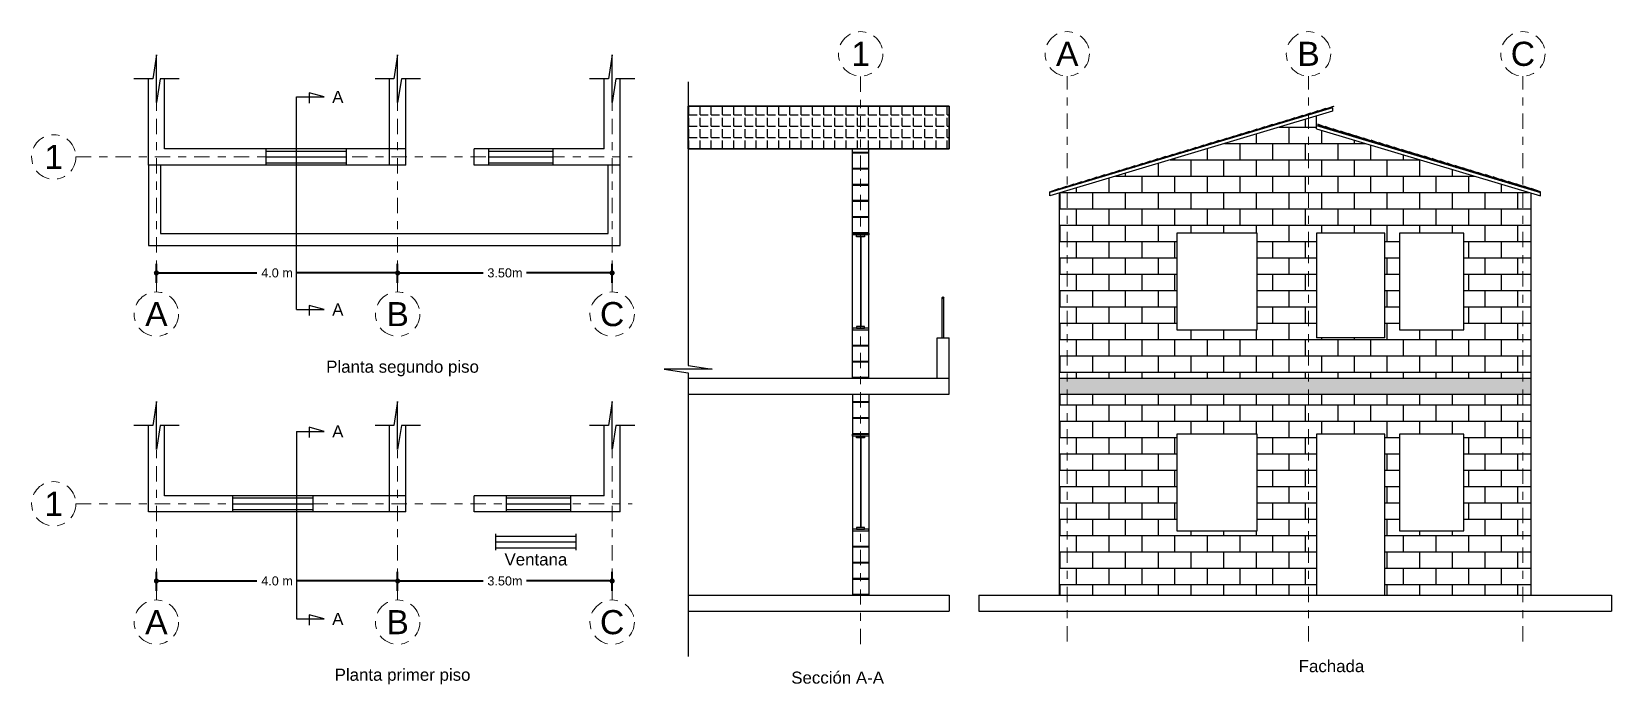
# Model space of a CAD drawing. Header units: metres. Extents: x 2537.7 to 2587, y 872.5 to 891.2.
# Drawn here: x 2567.37 to 2587.01, y 883.09 to 891.2 of the extents above; entities that cross this region are included whole.
import ezdxf
from ezdxf.enums import TextEntityAlignment as Align

# ---------------------------------------------------------------- set-up
doc = ezdxf.new("R2010")
doc.units = ezdxf.units.M
doc.header["$LTSCALE"] = 0.01
doc.linetypes.add('CENTER2', pattern=[28.575, 19.05, -3.175, 3.175, -3.175])
for name, color, linetype, lineweight in [('Columnas', 7, 'Continuous', 40), ('Ejes', 7, 'CENTER2', 5), ('Muros', 7, 'Continuous', 25), ('Ventanas', 5, 'Continuous', 25)]:
    doc.layers.add(name, color=color, linetype=linetype, lineweight=lineweight)
doc.styles.get("Standard").update_dxf_attribs({"font": 'arial.ttf'})
doc.dimstyles.new('1-75', dxfattribs={"dimscale": 75, "dimtxt": 0.0015, "dimasz": 0.00085, "dimexe": 0.0015, "dimexo": 0.0015, "dimgap": 0.0008, "dimtad": 0, "dimzin": 4, "dimdsep": 46, "dimtxsty": 'Standard', "dimblk": 'DOT', "dimcen": 0.0009, "dimclrd": 256, "dimclre": 256, "dimclrt": 256, "dimadec": 0, "dimazin": 0, "dimtfac": 1, "dimtofl": 0, "dimtmove": 1, "dimatfit": 2, "dimfxl": 0.0015, "dimtfill": 1, "dimtolj": 1, "dimtzin": 4, "dimlwd": -1, "dimlwe": -1, "dimarcsym": 0})
pattern_1 = [(0, (5e-13, -0.195), (0, 6.985), [5.08, -1.905]), (90, (5e-13, -0.195), (-6.985, 4e-16), [5.08, -1.905])]
pattern_2 = [(0, (0, 0), (0, 6.985), [5.08, -1.905]), (90, (0, 0), (-6.985, 4e-16), [5.08, -1.905])]

msp = doc.modelspace()

# ---------------------------------------------------------------- texts
at = {"layer": 'Ejes'}
for s, height, p in [('1', 0.3, (2577.678, 890.928)), ('A', 0.3, (2580.247, 890.928)), ('B', 0.3, (2583.247, 890.928)), ('C', 0.3, (2585.913, 890.928)), ('A', 0.15, (2571.177, 890.392)), ('1', 0.3, (2567.645, 889.645)), ('A', 0.3, (2568.921, 887.691)), ('A', 0.15, (2571.177, 887.748)), ('B', 0.3, (2571.921, 887.691)), ('C', 0.3, (2574.588, 887.691)), ('Planta segundo piso', 0.15, (2571.982, 887.037)), ('A', 0.15, (2571.177, 886.232)), ('1', 0.3, (2567.645, 885.332)), ('Ventana', 0.15, (2573.64, 884.64)), ('A', 0.3, (2568.921, 883.86)), ('B', 0.3, (2571.921, 883.86)), ('C', 0.3, (2574.588, 883.86)), ('A', 0.15, (2571.177, 883.9)), ('Planta primer piso', 0.15, (2571.982, 883.206)), ('Sección A-A', 0.15, (2577.392, 883.17)), ('Fachada', 0.15, (2583.533, 883.313))]:
    msp.add_text(s, height=height, dxfattribs=at).set_placement(p, align=Align.MIDDLE_CENTER)

# ---------------------------------------------------------------- blocks, each defined once
blk = doc.blocks.new('_DOT')
at = {"color": 0, "linetype": 'ByBlock'}
blk.add_line((-0.5, 0), (-1, 0), dxfattribs=at)
at = {"color": 0, "linetype": 'ByBlock', "const_width": 0.5}
blk.add_lwpolyline([(-0.25, 0, 1), (0.25, 0, 1)], format="xyb", close=True, dxfattribs=at)
blk = doc.blocks.new('*D116')
at = {"layer": 'Columnas', "transparency": 16777216}
for p, q in [((2568.921, 884.249), (2568.921, 884.485)), ((2571.921, 884.249), (2571.921, 884.485)), ((2568.985, 884.372), (2570.171, 884.372)), ((2571.858, 884.372), (2570.672, 884.372))]:
    blk.add_line(p, q, dxfattribs=at)
at = {"layer": 'Defpoints', "color": 0, "transparency": 16777216}
for p in [(2571.921, 884.372), (2568.921, 884.136), (2571.921, 884.136)]:
    blk.add_point(p, dxfattribs=at)
at = {"layer": 'Columnas', "transparency": 16777216, "xscale": 0.06375, "yscale": 0.06375, "zscale": 0.06375, "rotation": 180}
blk.add_blockref('_DOT', (2568.921, 884.372), dxfattribs=at)
at = {"layer": 'Columnas', "transparency": 16777216, "xscale": 0.06375, "yscale": 0.06375, "zscale": 0.06375}
blk.add_blockref('_DOT', (2571.921, 884.372), dxfattribs=at)
at = {"layer": 'Columnas', "transparency": 16777216, "insert": (2570.421, 884.372), "char_height": 0.1125, "attachment_point": 5, "bg_fill": 3, "box_fill_scale": 1.1, "bg_fill_color": 256, "bg_fill_true_color": 13158600, "bg_fill_transparency": 0}
blk.add_mtext('\\A1;4.0 m', dxfattribs=at)
blk = doc.blocks.new('*D117')
at = {"layer": 'Columnas', "transparency": 16777216}
for p, q in [((2571.921, 884.249), (2571.921, 884.485)), ((2574.588, 884.249), (2574.588, 884.485)), ((2571.985, 884.372), (2572.985, 884.372)), ((2574.524, 884.372), (2573.525, 884.372))]:
    blk.add_line(p, q, dxfattribs=at)
at = {"layer": 'Defpoints', "color": 0, "transparency": 16777216}
for p in [(2574.588, 884.372), (2571.921, 884.136), (2574.588, 884.136)]:
    blk.add_point(p, dxfattribs=at)
at = {"layer": 'Columnas', "transparency": 16777216, "xscale": 0.06375, "yscale": 0.06375, "zscale": 0.06375, "rotation": 180}
blk.add_blockref('_DOT', (2571.921, 884.372), dxfattribs=at)
at = {"layer": 'Columnas', "transparency": 16777216, "xscale": 0.06375, "yscale": 0.06375, "zscale": 0.06375}
blk.add_blockref('_DOT', (2574.588, 884.372), dxfattribs=at)
at = {"layer": 'Columnas', "transparency": 16777216, "insert": (2573.255, 884.372), "char_height": 0.1125, "attachment_point": 5, "bg_fill": 3, "box_fill_scale": 1.1, "bg_fill_color": 256, "bg_fill_true_color": 13158600, "bg_fill_transparency": 0}
blk.add_mtext('\\A1;3.50m ', dxfattribs=at)
blk = doc.blocks.new('*D118')
at = {"layer": 'Columnas', "transparency": 16777216}
for p, q in [((2568.921, 888.08), (2568.921, 888.316)), ((2571.921, 888.08), (2571.921, 888.316)), ((2568.985, 888.203), (2570.171, 888.203)), ((2571.858, 888.203), (2570.672, 888.203))]:
    blk.add_line(p, q, dxfattribs=at)
at = {"layer": 'Defpoints', "color": 0, "transparency": 16777216}
for p in [(2571.921, 888.203), (2568.921, 887.967), (2571.921, 887.967)]:
    blk.add_point(p, dxfattribs=at)
at = {"layer": 'Columnas', "transparency": 16777216, "xscale": 0.06375, "yscale": 0.06375, "zscale": 0.06375, "rotation": 180}
blk.add_blockref('_DOT', (2568.921, 888.203), dxfattribs=at)
at = {"layer": 'Columnas', "transparency": 16777216, "xscale": 0.06375, "yscale": 0.06375, "zscale": 0.06375}
blk.add_blockref('_DOT', (2571.921, 888.203), dxfattribs=at)
at = {"layer": 'Columnas', "transparency": 16777216, "insert": (2570.421, 888.203), "char_height": 0.1125, "attachment_point": 5, "bg_fill": 3, "box_fill_scale": 1.1, "bg_fill_color": 256, "bg_fill_true_color": 13158600, "bg_fill_transparency": 0}
blk.add_mtext('\\A1;4.0 m', dxfattribs=at)
blk = doc.blocks.new('*D119')
at = {"layer": 'Columnas', "transparency": 16777216}
for p, q in [((2571.921, 888.08), (2571.921, 888.316)), ((2574.588, 888.08), (2574.588, 888.316)), ((2571.985, 888.203), (2572.985, 888.203)), ((2574.524, 888.203), (2573.525, 888.203))]:
    blk.add_line(p, q, dxfattribs=at)
at = {"layer": 'Defpoints', "color": 0, "transparency": 16777216}
for p in [(2574.588, 888.203), (2571.921, 887.967), (2574.588, 887.967)]:
    blk.add_point(p, dxfattribs=at)
at = {"layer": 'Columnas', "transparency": 16777216, "xscale": 0.06375, "yscale": 0.06375, "zscale": 0.06375, "rotation": 180}
blk.add_blockref('_DOT', (2571.921, 888.203), dxfattribs=at)
at = {"layer": 'Columnas', "transparency": 16777216, "xscale": 0.06375, "yscale": 0.06375, "zscale": 0.06375}
blk.add_blockref('_DOT', (2574.588, 888.203), dxfattribs=at)
at = {"layer": 'Columnas', "transparency": 16777216, "insert": (2573.255, 888.203), "char_height": 0.1125, "attachment_point": 5, "bg_fill": 3, "box_fill_scale": 1.1, "bg_fill_color": 256, "bg_fill_true_color": 13158600, "bg_fill_transparency": 0}
blk.add_mtext('\\A1;3.50m ', dxfattribs=at)

# ---------------------------------------------------------------- hatches: boundary and pattern name
at = {"layer": 'Muros', "true_color": 0x636466}
h = msp.add_hatch(dxfattribs=at)
h.set_pattern_fill('ANGLE', color=251, scale=0.02)
h.set_pattern_definition([(0, (-1.92322, 0), (0, 0.1397), [0.1016, -0.0381]), (90, (-1.92322, 0), (-0.1397, 9e-18), [0.1016, -0.0381])])
h.paths.add_polyline_path([(2577.678, 890.279), (2575.534, 890.279), (2575.534, 889.748), (2577.678, 889.748)])
h.paths.add_polyline_path([(2578.778, 890.279), (2577.678, 890.279), (2577.678, 889.748), (2578.778, 889.748)])
h = msp.add_hatch(dxfattribs=at)
h.set_pattern_fill('AR-B816', color=251, scale=0.001)
h.set_pattern_definition([(0, (-4.74677, 0), (0, 0.2032), []), (90, (-4.74677, 0), (-0.2032, 0.2032), [0.2032, -0.2032])])
h.paths.add_polyline_path([(2583.347, 886.196), (2584.197, 886.196), (2584.197, 884.196), (2586.013, 884.196), (2586.013, 886.696), (2580.147, 886.696), (2580.147, 884.196), (2583.347, 884.196)])
h.paths.add_polyline_path([(2581.609, 884.996), (2581.609, 886.196), (2582.609, 886.196), (2582.609, 884.996)], flags=16)
h.paths.add_polyline_path([(2584.379, 884.996), (2584.379, 886.196), (2585.179, 886.196), (2585.179, 884.996)], flags=16)
h.paths.add_polyline_path([(2586.013, 889.196), (2580.147, 889.196), (2580.147, 886.896), (2586.013, 886.896)])
h.paths.add_polyline_path([(2581.609, 888.696), (2582.609, 888.696), (2582.609, 887.496), (2581.609, 887.496)], flags=16)
h.paths.add_polyline_path([(2583.347, 888.696), (2584.197, 888.696), (2584.197, 887.396), (2583.347, 887.396)], flags=16)
h.paths.add_polyline_path([(2584.379, 888.696), (2585.179, 888.696), (2585.179, 887.496), (2584.379, 887.496)], flags=16)
h.paths.add_polyline_path([(2583.347, 889.996), (2583.347, 890.156), (2580.147, 889.196), (2586.013, 889.196)])
h = msp.add_hatch(dxfattribs=at)
h.set_pattern_fill('AR-CONC', color=251, scale=0.001)
h.set_pattern_definition([(50, (-4.74677, 0), (0.182184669, -0.0159390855), [0.01905, -0.20955]), (355, (-4.74677, 0), (-0.035243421, 0.191056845), [0.01524, -0.167640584]), (100.451445, (-4.73159, -0.00133), (0.146941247, 0.175117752), [0.016190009, -0.178090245]), (46.1842, (-4.74677, 0.0508), (0.27107904, -0.042042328), [0.028575, -0.314325]), (96.635558, (-4.72418, 0.0473), (0.237404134, 0.247426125), [0.024285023, -0.267135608]), (351.184151, (-4.74677, 0.0508), (0.237404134, 0.247426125), [0.022859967, -0.251459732]), (21, (-4.72137, 0.0381), (0.151614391, -0.102265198), [0.01905, -0.20955]), (326, (-4.72137, 0.0381), (0.061802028, 0.184187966), [0.01524, -0.16764]), (71.451445, (-4.70874, 0.02958), (0.213416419, 0.081922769), [0.016190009, -0.178089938]), (37.5, (-4.74677, 0), (0.0030886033, 0.0845550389), [0, -0.165608, 0, -0.17018, 0, -0.168275]), (7.5, (-4.74677, 0), (0.0668196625, 0.1001805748), [0, -0.097028, 0, -0.161798, 0, -0.064135]), (327.5, (-4.80341, 0), (0.1355905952, -0.005728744), [0, -0.0635, 0, -0.19812, 0, -0.26289]), (317.5, (-4.82881, 0), (0.1481291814, 0.025426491), [0, -0.08255, 0, -0.131572, 0, -0.18669])])
h.paths.add_polyline_path([(2580.147, 886.896), (2580.147, 886.696), (2586.013, 886.696), (2586.013, 886.896)])
h = msp.add_hatch(dxfattribs=at)
h.set_pattern_fill('ANGLE', color=251)
h.set_pattern_definition(pattern_2)
h.paths.add_polyline_path([(2579.501, 886.606, -1), (2579.501, 886.596), (2579.701, 886.596, -1), (2579.701, 886.606)])
h = msp.add_hatch(dxfattribs=at)
h.set_pattern_fill('ANGLE', color=251)
h.set_pattern_definition(pattern_2)
h.paths.add_polyline_path([(2579.701, 886.396, -1), (2579.701, 886.406), (2579.501, 886.406, -1), (2579.501, 886.396)])
h = msp.add_hatch(dxfattribs=at)
h.set_pattern_fill('ANGLE', color=251)
h.set_pattern_definition(pattern_2)
h.paths.add_polyline_path([(2579.701, 886.196, -1), (2579.701, 886.206), (2579.501, 886.206, -1), (2579.501, 886.196)])
h = msp.add_hatch(dxfattribs=at)
h.set_pattern_fill('ANGLE', color=251)
h.set_pattern_definition(pattern_2)
h.paths.add_polyline_path([(2579.501, 884.806, -1), (2579.501, 884.796), (2579.701, 884.796, -1), (2579.701, 884.806)])
h = msp.add_hatch(dxfattribs=at)
h.set_pattern_fill('ANGLE', color=251)
h.set_pattern_definition(pattern_2)
h.paths.add_polyline_path([(2579.701, 884.596, -1), (2579.701, 884.606), (2579.501, 884.606, -1), (2579.501, 884.596)])
h = msp.add_hatch(dxfattribs=at)
h.set_pattern_fill('ANGLE', color=251)
h.set_pattern_definition(pattern_2)
h.paths.add_polyline_path([(2579.701, 884.396, -1), (2579.701, 884.406), (2579.501, 884.406, -1), (2579.501, 884.396)])
h = msp.add_hatch(dxfattribs=at)
h.set_pattern_fill('ANGLE', color=251)
h.set_pattern_definition([(0, (-5e-13, 0.6), (0, 6.985), [5.08, -1.905]), (90, (-5e-13, 0.6), (-6.985, 4e-16), [5.08, -1.905])])
h.paths.add_polyline_path([(2579.501, 884.206, -1), (2579.501, 884.196), (2579.701, 884.196, -1), (2579.701, 884.206)])
h = msp.add_hatch(dxfattribs=at)
h.set_pattern_fill('ANGLE', color=251)
h.set_pattern_definition(pattern_2)
h.paths.add_polyline_path([(2579.501, 884.206, -1), (2579.501, 884.196), (2579.701, 884.196, -1), (2579.701, 884.206)])
h = msp.add_hatch(dxfattribs=at)
h.set_pattern_fill('ANGLE', color=251)
h.set_pattern_definition([(0, (0.285, 0), (0, 6.985), [5.08, -1.905]), (90, (0.285, 0), (-6.985, 4e-16), [5.08, -1.905])])
h.paths.add_polyline_path([(2579.986, 883.801), (2579.786, 883.801, -1), (2579.786, 883.791), (2579.986, 883.791, -1)])
h = msp.add_hatch(dxfattribs=at)
h.set_pattern_fill('ANGLE', color=251)
h.set_pattern_definition([(0, (0.301, 0), (0, 6.985), [5.08, -1.905]), (90, (0.301, 0), (-6.985, 4e-16), [5.08, -1.905])])
h.paths.add_polyline_path([(2580.002, 883.801), (2579.802, 883.801, -1), (2579.802, 883.791), (2580.002, 883.791, -1)])
h = msp.add_hatch(dxfattribs=at)
h.set_pattern_fill('ANGLE', color=251)
h.set_pattern_definition([(0, (3.834, 0), (0, 6.985), [5.08, -1.905]), (90, (3.834, 0), (-6.985, 4e-16), [5.08, -1.905])])
h.paths.add_polyline_path([(2583.536, 883.801), (2583.336, 883.801, -1), (2583.336, 883.791), (2583.536, 883.791, -1)])
h = msp.add_hatch(dxfattribs=at)
h.set_pattern_fill('ANGLE', color=251)
h.set_pattern_definition(pattern_1)
h.paths.add_polyline_path([(2579.701, 883.606), (2579.501, 883.606, -1), (2579.501, 883.596), (2579.701, 883.596, -1)])
h = msp.add_hatch(dxfattribs=at)
h.set_pattern_fill('ANGLE', color=251)
h.set_pattern_definition([(0, (9e-13, -0.195), (0, 6.985), [5.08, -1.905]), (90, (9e-13, -0.195), (-6.985, 4e-16), [5.08, -1.905])])
h.paths.add_polyline_path([(2579.701, 883.606), (2579.501, 883.606, -1), (2579.501, 883.596), (2579.701, 883.596, -1)])
h = msp.add_hatch(dxfattribs=at)
h.set_pattern_fill('ANGLE', color=251)
h.set_pattern_definition(pattern_1)
h.paths.add_polyline_path([(2579.701, 883.606), (2579.501, 883.606, -1), (2579.501, 883.596), (2579.701, 883.596, -1)])
h = msp.add_hatch(dxfattribs=at)
h.set_pattern_fill('ANGLE', color=251)
h.set_pattern_definition(pattern_1)
h.paths.add_polyline_path([(2579.701, 883.606), (2579.501, 883.606, -1), (2579.501, 883.596), (2579.701, 883.596, -1)])
h = msp.add_hatch(dxfattribs=at)
h.set_pattern_fill('ANGLE', color=251)
h.set_pattern_definition(pattern_1)
h.paths.add_polyline_path([(2579.701, 883.606), (2579.501, 883.606, -1), (2579.501, 883.596), (2579.701, 883.596, -1)])
h = msp.add_hatch(dxfattribs=at)
h.set_pattern_fill('ANGLE', color=251)
h.set_pattern_definition(pattern_1)
h.paths.add_polyline_path([(2579.701, 883.606), (2579.501, 883.606, -1), (2579.501, 883.596), (2579.701, 883.596, -1)])

# ---------------------------------------------------------------- linework, layer by layer
for points in [[(2569.203, 890.619), (2568.968, 890.619), (2568.921, 890.322), (2568.921, 890.619), (2568.921, 890.917), (2568.875, 890.619), (2568.64, 890.619)], [(2572.203, 890.619), (2571.968, 890.619), (2571.921, 890.322), (2571.921, 890.619), (2571.921, 890.917), (2571.875, 890.619), (2571.64, 890.619)], [(2574.869, 890.619), (2574.635, 890.619), (2574.588, 890.322), (2574.588, 890.619), (2574.588, 890.917), (2574.541, 890.619), (2574.307, 890.619)], [(2575.534, 887.287), (2575.534, 887.053), (2575.831, 887.006), (2575.534, 887.006), (2575.236, 887.006), (2575.534, 886.96), (2575.534, 886.725)], [(2569.203, 886.306), (2568.968, 886.306), (2568.921, 886.009), (2568.921, 886.306), (2568.921, 886.604), (2568.875, 886.306), (2568.64, 886.306)], [(2572.203, 886.306), (2571.968, 886.306), (2571.921, 886.009), (2571.921, 886.306), (2571.921, 886.604), (2571.875, 886.306), (2571.64, 886.306)], [(2574.869, 886.306), (2574.635, 886.306), (2574.588, 886.009), (2574.588, 886.306), (2574.588, 886.604), (2574.541, 886.306), (2574.307, 886.306)]]:
    msp.add_lwpolyline(points)
at = {"layer": 'Ejes', "linetype": 'CENTER2'}
for p, q in [((2568.921, 887.967), (2568.921, 890.917)), ((2571.921, 887.967), (2571.921, 890.917)), ((2574.588, 887.967), (2574.588, 890.917)), ((2577.678, 883.587), (2577.678, 890.652)), ((2580.247, 883.618), (2580.247, 890.652)), ((2583.247, 883.618), (2583.247, 890.652)), ((2585.913, 883.618), (2585.913, 890.652)), ((2567.921, 889.645), (2574.839, 889.645)), ((2568.921, 884.136), (2568.921, 886.604)), ((2571.921, 884.136), (2571.921, 886.604)), ((2574.588, 884.136), (2574.588, 886.604)), ((2567.921, 885.332), (2574.839, 885.332))]:
    msp.add_line(p, q, dxfattribs=at)
at = {"layer": 'Ejes'}
for centre in [(2577.678, 890.928), (2580.247, 890.928), (2583.247, 890.928), (2585.913, 890.928), (2567.645, 889.645), (2568.921, 887.691), (2571.921, 887.691), (2574.588, 887.691), (2567.645, 885.332), (2568.921, 883.86), (2571.921, 883.86), (2574.588, 883.86)]:
    msp.add_circle(centre, 0.276, dxfattribs=at)
at = {"layer": 'Muros'}
for p, q in [((2568.821, 889.545), (2568.821, 890.619)), ((2569.021, 889.745), (2569.021, 890.619)), ((2571.821, 889.545), (2571.821, 890.619)), ((2572.021, 889.545), (2572.021, 890.619)), ((2574.488, 889.745), (2574.488, 890.619)), ((2574.688, 889.545), (2574.688, 890.619)), ((2575.534, 890.579), (2575.534, 887.053)), ((2570.662, 890.392), (2571.007, 890.392)), ((2571.007, 890.392), (2570.822, 890.444)), ((2570.822, 890.444), (2570.822, 890.316)), ((2578.778, 890.279), (2575.534, 890.279)), ((2578.778, 889.748), (2578.778, 890.279)), ((2583.547, 890.258), (2580.031, 889.203)), ((2583.547, 890.216), (2580.031, 889.161)), ((2583.347, 889.996), (2583.347, 890.156)), ((2583.547, 890.258), (2583.547, 890.216)), ((2583.347, 890.038), (2586.13, 889.203)), ((2583.347, 889.996), (2586.13, 889.161)), ((2572.021, 889.745), (2569.021, 889.745)), ((2572.871, 889.545), (2572.871, 889.745)), ((2574.488, 889.745), (2572.871, 889.745)), ((2575.534, 889.748), (2578.778, 889.748)), ((2577.578, 886.896), (2577.578, 889.748)), ((2577.578, 889.706), (2577.778, 889.706)), ((2577.578, 889.696), (2577.778, 889.696)), ((2577.778, 886.896), (2577.778, 889.748)), ((2572.021, 889.545), (2568.821, 889.545)), ((2574.688, 889.545), (2572.871, 889.545)), ((2577.578, 889.506), (2577.778, 889.506)), ((2577.578, 889.496), (2577.778, 889.496)), ((2577.578, 889.306), (2577.778, 889.306)), ((2577.578, 889.296), (2577.778, 889.296)), ((2577.578, 889.106), (2577.778, 889.106)), ((2577.578, 889.096), (2577.778, 889.096)), ((2580.031, 889.161), (2580.031, 889.203)), ((2580.147, 889.196), (2580.147, 884.196)), ((2586.013, 889.196), (2586.013, 884.196)), ((2586.13, 889.161), (2586.13, 889.203)), ((2577.578, 888.906), (2577.778, 888.906)), ((2577.578, 888.896), (2577.778, 888.896)), ((2577.578, 888.706), (2577.778, 888.706)), ((2577.578, 888.696), (2577.778, 888.696)), ((2577.677, 888.654), (2577.677, 887.538)), ((2577.678, 888.654), (2577.678, 887.538)), ((2577.678, 888.654), (2577.678, 887.538)), ((2577.679, 888.654), (2577.679, 887.538)), ((2570.662, 887.748), (2571.007, 887.748)), ((2571.007, 887.748), (2570.822, 887.8)), ((2570.822, 887.8), (2570.822, 887.672)), ((2578.693, 887.396), (2578.693, 887.896)), ((2578.713, 887.396), (2578.713, 887.896)), ((2578.628, 886.896), (2578.628, 887.396)), ((2578.628, 887.396), (2578.778, 887.396)), ((2578.778, 886.896), (2578.778, 887.396)), ((2584.197, 887.396), (2583.347, 887.396)), ((2577.578, 887.306), (2577.778, 887.306)), ((2577.578, 887.296), (2577.778, 887.296)), ((2575.534, 886.96), (2575.534, 883.433)), ((2577.578, 887.106), (2577.778, 887.106)), ((2577.578, 887.096), (2577.778, 887.096)), ((2575.534, 886.896), (2578.778, 886.896)), ((2577.578, 886.906), (2577.778, 886.906)), ((2577.578, 886.896), (2577.778, 886.896)), ((2578.778, 886.696), (2578.778, 886.896)), ((2580.147, 886.896), (2586.013, 886.896)), ((2575.534, 886.696), (2578.778, 886.696)), ((2577.578, 886.696), (2577.578, 884.196)), ((2577.578, 886.606), (2577.778, 886.606)), ((2577.578, 886.596), (2577.778, 886.596)), ((2577.778, 886.696), (2577.778, 884.196)), ((2580.147, 886.696), (2586.013, 886.696)), ((2577.578, 886.406), (2577.778, 886.406)), ((2577.578, 886.396), (2577.778, 886.396)), ((2568.821, 885.232), (2568.821, 886.306)), ((2569.021, 885.432), (2569.021, 886.306)), ((2570.662, 886.232), (2571.007, 886.232)), ((2571.007, 886.232), (2570.822, 886.284)), ((2570.822, 886.284), (2570.822, 886.156)), ((2571.821, 885.232), (2571.821, 886.306)), ((2572.021, 885.232), (2572.021, 886.306)), ((2574.488, 885.432), (2574.488, 886.306)), ((2574.688, 885.232), (2574.688, 886.306)), ((2577.578, 886.206), (2577.778, 886.206)), ((2577.578, 886.206), (2577.778, 886.206)), ((2577.578, 886.196), (2577.778, 886.196)), ((2577.578, 886.196), (2577.778, 886.196)), ((2577.677, 886.154), (2577.677, 885.038)), ((2577.678, 886.154), (2577.678, 885.038)), ((2577.678, 886.154), (2577.678, 885.038)), ((2577.679, 886.154), (2577.679, 885.038)), ((2572.021, 885.432), (2569.021, 885.432)), ((2572.871, 885.232), (2572.871, 885.432)), ((2574.488, 885.432), (2572.871, 885.432)), ((2572.021, 885.232), (2568.821, 885.232)), ((2574.688, 885.232), (2572.871, 885.232)), ((2577.578, 884.806), (2577.778, 884.806)), ((2577.578, 884.796), (2577.778, 884.796)), ((2577.578, 884.606), (2577.778, 884.606)), ((2577.578, 884.596), (2577.778, 884.596)), ((2577.578, 884.406), (2577.778, 884.406)), ((2577.578, 884.396), (2577.778, 884.396)), ((2575.534, 884.196), (2578.778, 884.196)), ((2577.578, 884.206), (2577.778, 884.206)), ((2577.578, 884.196), (2577.778, 884.196)), ((2578.778, 884.196), (2578.778, 883.996)), ((2579.147, 884.196), (2587.013, 884.196)), ((2579.147, 884.196), (2579.147, 883.996)), ((2587.013, 884.196), (2587.013, 883.996)), ((2575.534, 883.996), (2578.778, 883.996)), ((2579.147, 883.996), (2587.013, 883.996)), ((2570.662, 883.9), (2571.007, 883.9)), ((2571.007, 883.9), (2570.822, 883.952)), ((2570.822, 883.952), (2570.822, 883.824))]:
    msp.add_line(p, q, dxfattribs=at)
for points in [[(2575.534, 890.279), (2578.778, 890.279), (2578.778, 889.748), (2575.534, 889.748)], [(2583.443, 890.235), (2583.557, 890.279), (2583.557, 890.271), (2583.443, 890.227)], [(2582.78, 890.036), (2582.893, 890.08), (2582.893, 890.072), (2582.78, 890.028)], [(2582.874, 890.065), (2582.988, 890.109), (2582.988, 890.1), (2582.874, 890.057)], [(2582.969, 890.093), (2583.083, 890.137), (2583.083, 890.129), (2582.969, 890.085)], [(2583.064, 890.122), (2583.178, 890.165), (2583.178, 890.157), (2583.064, 890.114)], [(2583.159, 890.15), (2583.273, 890.194), (2583.273, 890.186), (2583.159, 890.142)], [(2583.254, 890.178), (2583.367, 890.222), (2583.367, 890.214), (2583.254, 890.17)], [(2583.348, 890.207), (2583.462, 890.251), (2583.462, 890.243), (2583.348, 890.199)], [(2582.116, 889.837), (2582.23, 889.881), (2582.23, 889.873), (2582.116, 889.829)], [(2582.211, 889.866), (2582.325, 889.909), (2582.325, 889.901), (2582.211, 889.858)], [(2582.306, 889.894), (2582.419, 889.938), (2582.419, 889.93), (2582.306, 889.886)], [(2582.4, 889.923), (2582.514, 889.966), (2582.514, 889.958), (2582.4, 889.914)], [(2582.495, 889.951), (2582.609, 889.995), (2582.609, 889.987), (2582.495, 889.943)], [(2582.59, 889.979), (2582.704, 890.023), (2582.704, 890.015), (2582.59, 889.971)], [(2582.685, 890.008), (2582.799, 890.052), (2582.799, 890.044), (2582.685, 890)], [(2583.475, 890.008), (2583.362, 890.052), (2583.362, 890.044), (2583.475, 890)], [(2583.57, 889.979), (2583.456, 890.023), (2583.456, 890.015), (2583.57, 889.971)], [(2583.665, 889.951), (2583.551, 889.995), (2583.551, 889.987), (2583.665, 889.943)], [(2583.76, 889.923), (2583.646, 889.966), (2583.646, 889.958), (2583.76, 889.914)], [(2583.855, 889.894), (2583.741, 889.938), (2583.741, 889.93), (2583.855, 889.886)], [(2583.949, 889.866), (2583.836, 889.909), (2583.836, 889.901), (2583.949, 889.858)], [(2584.044, 889.837), (2583.93, 889.881), (2583.93, 889.873), (2584.044, 889.829)], [(2581.547, 889.667), (2581.661, 889.71), (2581.661, 889.702), (2581.547, 889.659)], [(2581.642, 889.695), (2581.756, 889.739), (2581.756, 889.731), (2581.642, 889.687)], [(2581.737, 889.723), (2581.851, 889.767), (2581.851, 889.759), (2581.737, 889.715)], [(2581.832, 889.752), (2581.945, 889.796), (2581.945, 889.788), (2581.832, 889.744)], [(2581.926, 889.78), (2582.04, 889.824), (2582.04, 889.816), (2581.926, 889.772)], [(2582.021, 889.809), (2582.135, 889.853), (2582.135, 889.845), (2582.021, 889.801)], [(2584.139, 889.809), (2584.025, 889.853), (2584.025, 889.845), (2584.139, 889.801)], [(2584.234, 889.78), (2584.12, 889.824), (2584.12, 889.816), (2584.234, 889.772)], [(2584.329, 889.752), (2584.215, 889.796), (2584.215, 889.788), (2584.329, 889.744)], [(2584.423, 889.723), (2584.31, 889.767), (2584.31, 889.759), (2584.423, 889.715)], [(2584.518, 889.695), (2584.404, 889.739), (2584.404, 889.731), (2584.518, 889.687)], [(2584.613, 889.667), (2584.499, 889.71), (2584.499, 889.702), (2584.613, 889.659)], [(2580.884, 889.467), (2580.998, 889.511), (2580.998, 889.503), (2580.884, 889.459)], [(2580.979, 889.496), (2581.092, 889.54), (2581.092, 889.532), (2580.979, 889.488)], [(2581.073, 889.524), (2581.187, 889.568), (2581.187, 889.56), (2581.073, 889.516)], [(2581.168, 889.553), (2581.282, 889.597), (2581.282, 889.589), (2581.168, 889.545)], [(2581.263, 889.581), (2581.377, 889.625), (2581.377, 889.617), (2581.263, 889.573)], [(2581.358, 889.61), (2581.472, 889.654), (2581.472, 889.645), (2581.358, 889.602)], [(2581.452, 889.638), (2581.566, 889.682), (2581.566, 889.674), (2581.452, 889.63)], [(2584.708, 889.638), (2584.594, 889.682), (2584.594, 889.674), (2584.708, 889.63)], [(2584.803, 889.61), (2584.689, 889.654), (2584.689, 889.645), (2584.803, 889.602)], [(2584.897, 889.581), (2584.783, 889.625), (2584.783, 889.617), (2584.897, 889.573)], [(2584.992, 889.553), (2584.878, 889.597), (2584.878, 889.589), (2584.992, 889.545)], [(2585.087, 889.524), (2584.973, 889.568), (2584.973, 889.56), (2585.087, 889.516)], [(2585.182, 889.496), (2585.068, 889.54), (2585.068, 889.532), (2585.182, 889.488)], [(2585.276, 889.467), (2585.163, 889.511), (2585.163, 889.503), (2585.276, 889.459)], [(2580.22, 889.268), (2580.334, 889.312), (2580.334, 889.304), (2580.22, 889.26)], [(2580.315, 889.297), (2580.429, 889.341), (2580.429, 889.333), (2580.315, 889.289)], [(2580.41, 889.325), (2580.524, 889.369), (2580.524, 889.361), (2580.41, 889.317)], [(2580.505, 889.354), (2580.618, 889.398), (2580.618, 889.39), (2580.505, 889.346)], [(2580.599, 889.382), (2580.713, 889.426), (2580.713, 889.418), (2580.599, 889.374)], [(2580.694, 889.411), (2580.808, 889.454), (2580.808, 889.446), (2580.694, 889.403)], [(2580.789, 889.439), (2580.903, 889.483), (2580.903, 889.475), (2580.789, 889.431)], [(2585.371, 889.439), (2585.257, 889.483), (2585.257, 889.475), (2585.371, 889.431)], [(2585.466, 889.411), (2585.352, 889.454), (2585.352, 889.446), (2585.466, 889.403)], [(2585.561, 889.382), (2585.447, 889.426), (2585.447, 889.418), (2585.561, 889.374)], [(2585.656, 889.354), (2585.542, 889.398), (2585.542, 889.39), (2585.656, 889.346)], [(2585.75, 889.325), (2585.637, 889.369), (2585.637, 889.361), (2585.75, 889.317)], [(2585.845, 889.297), (2585.731, 889.341), (2585.731, 889.333), (2585.845, 889.289)], [(2585.94, 889.268), (2585.826, 889.312), (2585.826, 889.304), (2585.94, 889.26)], [(2580.031, 889.212), (2580.144, 889.255), (2580.144, 889.247), (2580.031, 889.203)], [(2580.125, 889.24), (2580.239, 889.284), (2580.239, 889.276), (2580.125, 889.232)], [(2586.035, 889.24), (2585.921, 889.284), (2585.921, 889.276), (2586.035, 889.232)], [(2586.13, 889.212), (2586.016, 889.255), (2586.016, 889.247), (2586.13, 889.203)], [(2577.578, 888.696), (2577.778, 888.696), (2577.778, 888.675), (2577.578, 888.675)], [(2577.628, 888.675), (2577.728, 888.675), (2577.728, 888.654), (2577.628, 888.654)], [(2577.628, 887.517), (2577.728, 887.517), (2577.728, 887.538), (2577.628, 887.538)], [(2577.578, 887.496), (2577.778, 887.496), (2577.778, 887.517), (2577.578, 887.517)], [(2577.578, 886.196), (2577.778, 886.196), (2577.778, 886.175), (2577.578, 886.175)], [(2577.628, 886.175), (2577.728, 886.175), (2577.728, 886.154), (2577.628, 886.154)], [(2577.578, 884.996), (2577.778, 884.996), (2577.778, 885.017), (2577.578, 885.017)], [(2577.628, 885.017), (2577.728, 885.017), (2577.728, 885.038), (2577.628, 885.038)]]:
    msp.add_lwpolyline(points, close=True, dxfattribs=at)
for points in [[(2568.821, 889.545), (2568.821, 888.545), (2574.688, 888.545), (2574.688, 889.545)], [(2568.971, 889.545), (2568.971, 888.695), (2574.538, 888.695), (2574.538, 889.545)]]:
    msp.add_lwpolyline(points, dxfattribs=at)
msp.add_circle((2578.703, 887.896), 0.01, dxfattribs=at)
for centre, start, end in [((2577.578, 889.701), 270, 90), ((2577.578, 889.501), 270, 90), ((2577.578, 889.301), 270, 90), ((2577.778, 889.301), 90, 270), ((2577.578, 889.101), 270, 90), ((2577.778, 889.101), 90, 270), ((2577.578, 888.901), 270, 90), ((2577.778, 888.901), 90, 270), ((2577.578, 888.701), 270, 90), ((2577.778, 888.701), 90, 270), ((2577.578, 887.301), 270, 90), ((2577.778, 887.301), 90, 270), ((2577.578, 887.101), 270, 90), ((2577.778, 887.101), 90, 270), ((2577.578, 886.901), 270, 90), ((2577.778, 886.901), 90, 270), ((2577.578, 886.601), 270, 90), ((2577.778, 886.601), 90, 270), ((2577.578, 886.401), 270, 90), ((2577.778, 886.401), 90, 270), ((2577.578, 886.201), 270, 90), ((2577.578, 886.201), 270, 90), ((2577.778, 886.201), 90, 270), ((2577.778, 886.201), 90, 270), ((2577.578, 884.801), 270, 90), ((2577.778, 884.801), 90, 270), ((2577.578, 884.601), 270, 90), ((2577.778, 884.601), 90, 270), ((2577.578, 884.401), 270, 90), ((2577.778, 884.401), 90, 270), ((2577.578, 884.201), 270, 90), ((2577.778, 884.201), 90, 270)]:
    msp.add_arc(centre, 0.005, start, end, dxfattribs=at)
at = {"layer": 'Ventanas'}
for p, q in [((2570.284, 889.545), (2570.284, 889.745)), ((2570.284, 889.718), (2571.284, 889.718)), ((2571.284, 889.545), (2571.284, 889.745)), ((2573.054, 889.545), (2573.054, 889.745)), ((2573.054, 889.545), (2573.054, 889.745)), ((2573.054, 889.718), (2573.854, 889.718)), ((2573.854, 889.545), (2573.854, 889.745)), ((2570.284, 889.645), (2571.284, 889.645)), ((2570.284, 889.572), (2571.284, 889.572)), ((2573.054, 889.645), (2573.854, 889.645)), ((2573.054, 889.572), (2573.854, 889.572)), ((2569.871, 885.232), (2569.871, 885.432)), ((2569.871, 885.405), (2570.871, 885.405)), ((2570.871, 885.232), (2570.871, 885.432)), ((2573.276, 885.232), (2573.276, 885.432)), ((2573.276, 885.232), (2573.276, 885.432)), ((2573.276, 885.405), (2574.076, 885.405)), ((2574.076, 885.232), (2574.076, 885.432)), ((2569.871, 885.332), (2570.871, 885.332)), ((2569.871, 885.259), (2570.871, 885.259)), ((2573.276, 885.332), (2574.076, 885.332)), ((2573.276, 885.259), (2574.076, 885.259)), ((2573.14, 884.757), (2573.14, 884.957)), ((2573.14, 884.93), (2574.14, 884.93)), ((2573.14, 884.857), (2574.14, 884.857)), ((2573.14, 884.785), (2574.14, 884.785)), ((2574.14, 884.757), (2574.14, 884.957))]:
    msp.add_line(p, q, dxfattribs=at)
for points in [[(2582.609, 887.496), (2582.609, 888.696), (2581.609, 888.696), (2581.609, 887.496)], [(2585.179, 887.496), (2585.179, 888.696), (2584.379, 888.696), (2584.379, 887.496)], [(2582.609, 884.996), (2582.609, 886.196), (2581.609, 886.196), (2581.609, 884.996)], [(2585.179, 884.996), (2585.179, 886.196), (2584.379, 886.196), (2584.379, 884.996)]]:
    msp.add_lwpolyline(points, close=True, dxfattribs=at)
for points in [[(2584.197, 887.396), (2584.197, 888.696), (2583.347, 888.696), (2583.347, 887.396)], [(2584.197, 884.196), (2584.197, 886.196), (2583.347, 886.196), (2583.347, 884.196)]]:
    msp.add_lwpolyline(points, dxfattribs=at)

msp.set_redraw_order([(e.dxf.handle, doc.entitydb.next_handle()) for e in msp.query("TEXT MTEXT ATTDEF DIMENSION ARC_DIMENSION")])  # texts and dimensions are drawn at this point

# ---------------------------------------------------------------- next in the draw order: dimensions: what is measured, and where the dimension line sits
at = {"layer": 'Columnas'}
for base, p1, p2, picture, middle in [((2571.921, 888.203), (2568.921, 887.967), (2571.921, 887.967), '*D118', (2570.421, 888.203)), ((2571.921, 884.372), (2568.921, 884.136), (2571.921, 884.136), '*D116', (2570.421, 884.372))]:
    dim = msp.add_linear_dim(base=base, p1=p1, p2=p2, text='4.0 m', dimstyle='1-75', dxfattribs=at)
    dim.commit()
    dim.dimension.update_dxf_attribs({"geometry": picture, "text_midpoint": middle})

# ---------------------------------------------------------------- next in the draw order: linework, layer by layer
at = {"layer": 'Muros'}
for p, q in [((2570.662, 887.748), (2570.662, 890.392)), ((2570.662, 886.232), (2570.662, 883.9))]:
    msp.add_line(p, q, dxfattribs=at)

# ---------------------------------------------------------------- next in the draw order: dimensions: what is measured, and where the dimension line sits
at = {"layer": 'Columnas'}
for base, p1, p2, picture, middle in [((2574.588, 888.203), (2571.921, 887.967), (2574.588, 887.967), '*D119', (2573.255, 888.203)), ((2574.588, 884.372), (2571.921, 884.136), (2574.588, 884.136), '*D117', (2573.255, 884.372))]:
    dim = msp.add_linear_dim(base=base, p1=p1, p2=p2, text='3.50m ', dimstyle='1-75', dxfattribs=at)
    dim.commit()
    dim.dimension.update_dxf_attribs({"geometry": picture, "text_midpoint": middle})

doc.saveas('drawing.dxf')
